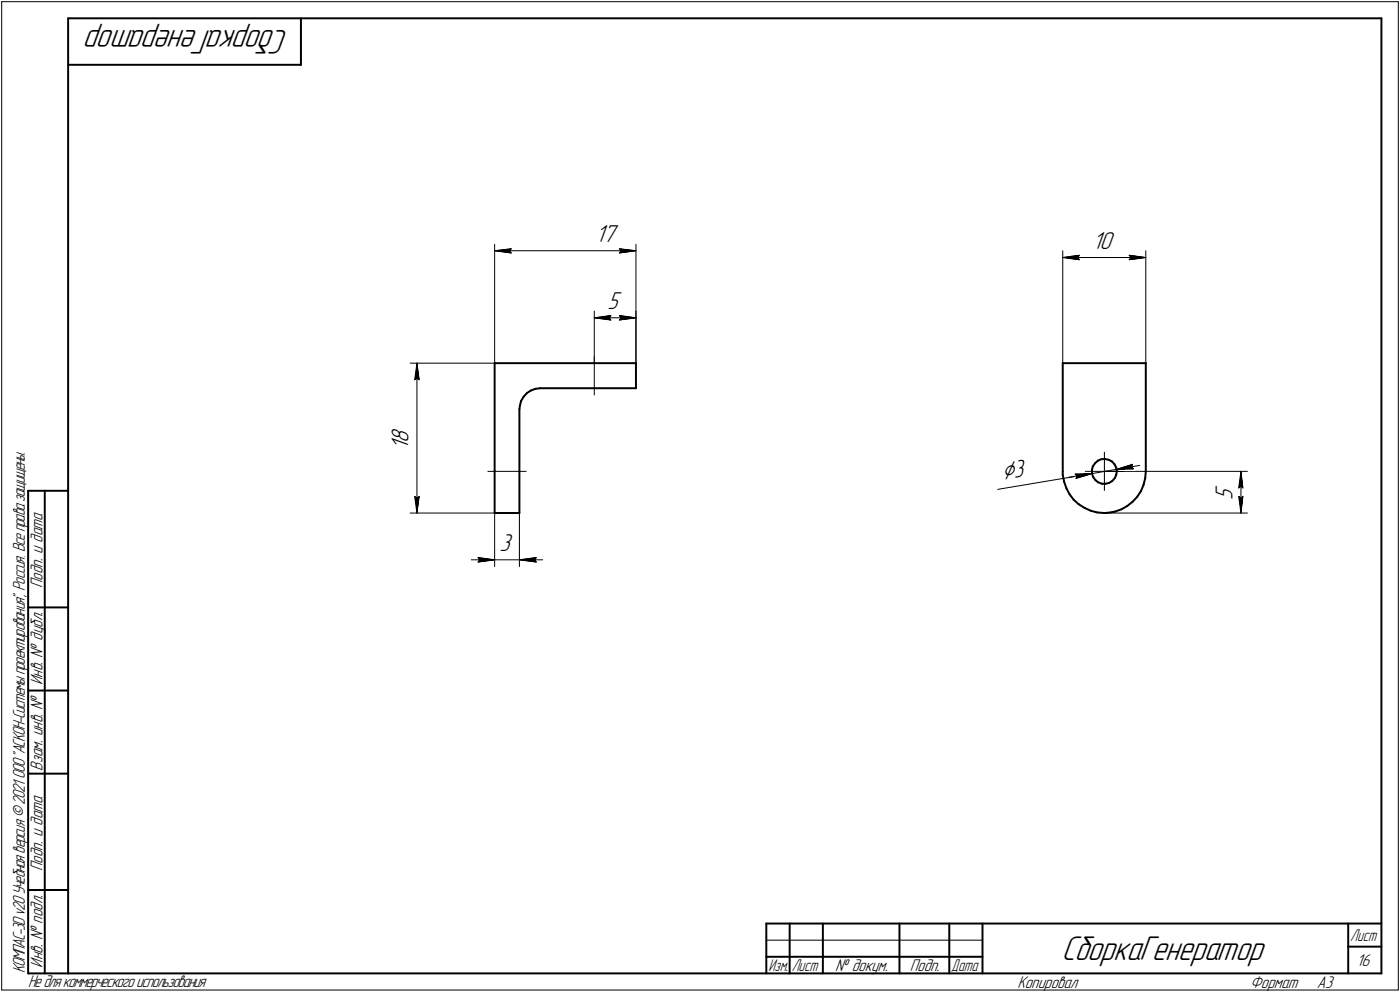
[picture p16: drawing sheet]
<svg xmlns="http://www.w3.org/2000/svg" width="421mm" height="298mm" viewBox="0 0 421 298" stroke-linecap="round" stroke-linejoin="round" font-family="sans-serif">
<defs><g id="words">
<g font-size="10.9">
<text x="86.8" y="9" transform="rotate(-180 86.8 9)">СборкаГенератор</text>
<text x="319.2" y="288.5">СборкаГенератор</text>
</g>
<text font-size="8.5" x="301.6" y="144.2" transform="rotate(-10 301.6 144.2)">Ç3</text>
<g font-size="7.8">
<text x="179.1" y="72.8">17</text>
<text x="328.6" y="74.8">10</text>
<text x="182.7" y="93">5</text>
<text x="122.9" y="135.2" transform="rotate(-90 122.9 135.2)">1</text>
<text x="122.9" y="133.1" transform="rotate(-90 122.9 133.1)">8</text>
<text x="370.7" y="150.2" transform="rotate(-90 370.7 150.2)">5</text>
<text x="150.2" y="165.7">3</text>
</g>
<g font-size="5.4">
<text x="12.8" y="176.7" transform="rotate(-90 12.8 176.7)">Подп. и дата</text>
<text x="12.8" y="205.8" transform="rotate(-90 12.8 205.8)">Инв. № дубл.</text>
<text x="12.8" y="231.6" transform="rotate(-90 12.8 231.6)">Взам. инв. №</text>
<text x="12.8" y="261.7" transform="rotate(-90 12.8 261.7)">Подп. и дата</text>
<text x="7.5" y="292.5" transform="rotate(-90 7.5 292.5)">КОМПАС-3Dv20Учебнаяверсия©2021 ООО&quot;АСКОН-Системыпроектирования&quot;, Россия. Всеправазащищены.</text>
<text x="12.8" y="290.8" transform="rotate(-90 12.8 290.8)">Инв. № подл.</text>
<text x="251.2" y="291.8">№ докум.</text>
<text x="273.6" y="291.8">Подп.</text>
<text x="408" y="290.3">16</text>
<text x="8.5" y="296.7">Недлякоммерческогоиспользования</text>
<text x="306" y="296.8">Копировал</text>
<text x="376" y="296.8">Формат</text>
<text x="396" y="296.8">A3</text>
</g>
<g font-size="5.3">
<text x="406.1" y="282.8">Лист</text>
<text x="231.1" y="291.8">Изм.</text>
<text x="238.1" y="291.8">Лист</text>
<text x="286.1" y="291.8">Дата</text>
</g>
</g></defs>
<g fill="none" stroke="#000" stroke-width=".59">
<path d="M20.5 5.5v287zM20.5 5.5h395zM20.5 19.5h70zM90.5 5.5v14zM415.5 5.5v287zM148.8 109.1h29.9zM148.8 109.1v32.5zM157.5 119.2l-.8 1.3zM158.5 118.1l1.2-.8zM158.5 118.1l-1 1.1zM159.7 117.3l1.3-.5zM161 116.8l1.5-.1z"/>
<path d="M162.5 116.7h16.2zM178.7 116.7h12.6zM178.7 109.1h12.6zM191.3 109.1v7.6zM319.6 109.1v32.5zM319.6 109.1h25zM344.6 109.1v32.5zM156.2 122.9v18.7zM156.4 121.8l-.2 1.1zM156.7 120.5l-.3 1.3zM329.4 139.2l.8-.8zM329.4 139.2l-.7 .9z"/>
<path d="M330.2 138.4l1-.4zM331.2 138l1.1-.1zM332.3 137.9l1.1 .3zM333.4 138.2l1 .5zM334.4 138.7l.8 .8zM335.2 139.5l.5 1zM8.5 147.5v145zM8.5 147.5h12zM13.5 147.5v145zM148.8 141.6v12.6zM148.8 154.2h7.4zM156.2 141.6v12.6z"/>
<path d="M319.6 142.7l.4 2.1zM319.6 141.6v1.1zM320 144.8l.7 1.9zM320.7 146.7l.9 1.8zM321.6 148.5l1.3 1.7zM322.9 150.2l1.5 1.4zM324.4 151.6l1.8 1.1zM326.2 152.7l1.9 .8zM328.1 153.5l1.9 .5zM328.4 141.1v1.2zM328.4 142.3l.4 1zM328.7 140.1l-.3 1z"/>
<path d="M328.8 143.3l.6 1zM329.4 144.3l.9 .6zM330 154l2.1 .2zM330.3 144.9l1.1 .5zM331.4 145.4h1.1zM332.1 154.2l1.1-.1zM332.5 145.4l1.1-.3zM333.2 154.1l2.1-.3zM333.6 145.1l.9-.6zM335.3 153.8l1.9-.7zM335.3 143.7l-.8 .8zM335.7 140.5l.2 1.1z"/>
<path d="M335.7 142.7l-.4 1zM335.9 141.6l-.2 1.1zM337.2 153.1l1.8-1zM339 152.1l1.6-1.3zM342 149.4l-1.4 1.4zM343.2 147.6l-1.2 1.8zM343.9 145.7l-.7 1.9zM344.4 143.7l-.5 2zM344.6 141.6l-.2 2.1zM8.5 182.5h12zM8.5 207.5h12zM8.5 232.5h12z"/>
<path d="M8.5 267.5h12zM230.5 277.5h185zM230.5 277.5v15zM237.5 277.5v15zM247.5 277.5v15zM270.5 277.5v15zM285.5 277.5v15zM295.5 277.5v15zM405.5 277.5v15zM8.5 292.5h12zM20.5 292.5h395zM230.5 287.5h7z"/>
<path d="M237.5 287.5h10zM247.5 287.5h23zM270.5 287.5h15zM285.5 287.5h10zM405.5 284.5h10z"/>
</g>
<g fill="none" stroke="#000" stroke-width=".3">
<path d="M.5 .5v297zM.5 .5h420zM420.5 .5v297zM148.8 73.4v35.7zM148.8 75.4l5-.6zM148.8 75.4l5 .6zM148.8 75.4h42.5zM153.2 75.4l.6 .6zM153.8 74.8l-.6 .6zM186.3 76l5-.6zM186.3 74.8l.5 .6zM186.3 74.8l5 .6z"/>
<path d="M186.8 75.4l-.5 .6zM191.3 73.4v35.7zM319.6 75.4v33.7zM319.6 77.4l5-.7zM319.6 77.4l5 .7zM319.6 77.4h25zM324.1 77.4l.5 .7zM324.6 76.7l-.5 .7zM339.6 78.1l5-.7zM339.6 76.7l.5 .7zM339.6 76.7l5 .7zM340.1 77.4l-.5 .7z"/>
<path d="M344.6 75.4v33.7zM178.7 93.5v15.6zM178.7 95.5l5-.7zM178.7 95.5l5 .7zM178.7 95.5h12.6zM183.2 95.5l.5 .7zM183.7 94.8l-.5 .7zM186.3 96.2l5-.7zM186.3 94.8l.5 .7zM186.3 94.8l5 .7zM186.8 95.5l-.5 .7zM191.3 93.5v15.6z"/>
<path d="M123.4 109.1h25.4zM124.7 114.1l.7-.4zM125.4 109.1l.7 5zM125.4 113.7l.7 .4zM125.4 109.1l-.7 5zM125.4 109.1v45.1zM178.7 107.2v11.5zM332.1 135.9v5.7zM340.6 139.5l-.3 .8zM123.4 154.2h32.8zM124.7 149.2l.7 5zM124.7 149.2l.7 .5z"/>
<path d="M125.4 149.7l.7-.5zM126.1 149.2l-.7 5zM146.7 141.6h11.5zM148.8 154.2v16.1zM156.2 154.2v16.1zM300.1 147.1l28.3-4.8zM321.5 143.4l6.9-1.1zM323.3 142.5l5.1-.2zM323.3 142.5l.6 .6zM323.6 143.8l4.8-1.5zM323.9 143.1l-.3 .7zM326.4 141.6h5.7z"/>
<path d="M328.4 142.3l7.4-1.2zM332.1 141.6h5.7zM332.1 141.6v5.8zM332.1 141.6h43.1zM332.1 154.2h43.1zM335.8 141.1l5.1-.2zM335.8 141.1l4.8-1.6zM335.8 141.1l6.9-1.2zM340.3 140.3l.6 .6zM372.5 146.6l.7-.5zM372.5 149.2l.7 5zM372.5 149.2l.7 .5z"/>
<path d="M373.2 141.6l.6 5zM373.2 146.1l.6 .5zM373.2 141.6l-.7 5zM373.2 149.7l.6-.5zM373.2 141.6v12.6zM373.8 149.2l-.6 5zM141.7 168.2h7.1zM143.8 167.6l5 .6zM143.8 167.6l.5 .6zM143.8 168.9l5-.7zM144.3 168.2l-.5 .7zM148.8 168.2h7.4z"/>
<path d="M156.2 168.2l5.1 .7zM156.2 168.2l5.1-.6zM156.2 168.2h7zM160.8 168.2l.5 .7zM161.3 167.6l-.5 .6zM.5 297.5h420zM230.5 282.5h65z"/>
</g>
<g fill="#fff" stroke="#fff" stroke-width=".3">
<path d="M179.2 67.2h7.1zM179.2 67.3h7.1zM179.2 67.4h7.1zM179.2 67.5h7.1zM179.2 67.6h7.1zM179.2 67.6h7.1zM179.2 67.7h7.1zM179.2 67.8h7.1zM179.2 67.9h7.1zM179.2 68h7.1zM179.2 68.1h7.1zM179.2 68.2h7.1zM179.2 68.2h7.1zM179.2 68.3h7.1zM179.2 68.4h7.1zM179.2 68.5h7.1zM179.2 68.6h7.1zM179.2 68.7h7.1zM179.2 68.7h7.1zM179.2 68.8h7.1zM179.2 68.9h7.1zM179.2 69h7.1zM179.2 69.1h7.1zM179.2 69.2h7.1zM179.2 69.3h7.1zM179.2 69.3h7.1zM179.2 69.4h7.1zM179.2 69.5h7.1zM179.2 69.6h7.1zM179.2 69.7h7.1zM179.2 69.8h7.1zM179.2 69.8h7.1zM179.2 69.9h7.1zM179.2 70h7.1zM179.2 70.1h7.1zM179.2 70.2h7.1zM179.2 70.3h7.1zM179.2 70.4h7.1zM179.2 70.4h7.1zM179.2 70.5h7.1zM179.2 70.6h7.1zM179.2 70.7h7.1zM179.2 70.8h7.1zM179.2 70.9h7.1zM179.2 71h7.1zM179.2 71h7.1zM179.2 71.1h7.1zM179.2 71.2h7.1zM179.2 71.3h7.1zM179.2 71.4h7.1zM179.2 71.5h7.1zM179.2 71.5h7.1zM179.2 71.6h7.1zM179.2 71.7h7.1zM179.2 71.8h7.1zM179.2 71.9h7.1zM179.2 72h7.1zM179.2 72.1h7.1zM179.2 72.1h7.1zM179.2 72.2h7.1zM179.2 72.3h7.1zM179.2 72.4h7.1zM179.2 72.5h7.1zM179.2 72.6h7.1zM179.2 72.6h7.1zM179.2 72.7h7.1zM179.2 72.8h7.1zM179.2 72.9h7.1zM179.2 73h7.1zM179.2 73.1h7.1zM179.2 73.2h7.1zM179.2 73.2h7.1zM179.2 73.3h7.1zM179.2 73.4h7.1zM179.2 73.5h7.1zM179.2 73.6h7.1zM179.2 73.7h7.1zM179.2 73.7h7.1zM179.2 73.8h7.1zM179.2 73.9h7.1zM179.2 74h7.1zM179.2 74.1h7.1zM179.2 74.2h7.1zM179.2 74.3h7.1zM179.2 74.3h7.1z"/>
<path d="M153.7 74.3h.6zM153.1 74.3h1.2zM152.4 74.4h1.9zM151.8 74.5h2.5zM151.2 74.6h3.1zM150.5 74.7h3.8zM150.4 74.8h3.9zM150.1 74.8h4.2zM149.9 74.9h4.4zM149.7 75h4.6zM149.4 75.1h4.9zM149.3 75.2h5zM149 75.3h5.3zM148.8 75.4h5.5zM149 75.4h5.3zM149.2 75.5h5.1zM149.4 75.6h4.9zM149.6 75.7h4.7zM149.8 75.8h4.5zM149.9 75.9h4.4zM150.2 75.9h4.1zM150.4 76h3.9zM150.5 76.1h3.8zM151.2 76.2h3.1zM151.8 76.3h2.5zM152.4 76.4h1.9zM153.1 76.5h1.2zM153.7 76.5h.6z"/>
<path d="M185.8 74.3h.6zM185.8 74.3h1.2zM185.8 74.4h1.8zM185.8 74.5h2.5zM185.8 74.6h3.1zM185.8 74.7h3.7zM185.8 74.8h3.9zM185.8 74.8h4.2zM185.8 74.9h4.4zM185.8 75h4.6zM185.8 75.1h4.9zM185.8 75.2h5zM185.8 75.3h5.3zM185.8 75.4h5.5zM185.8 75.4h5.3zM185.8 75.5h5.1zM185.8 75.6h4.9zM185.8 75.7h4.7zM185.8 75.8h4.5zM185.8 75.9h4.3zM185.8 75.9h4.1zM185.8 76h3.9zM185.8 76.1h3.7zM185.8 76.2h3.1zM185.8 76.3h2.5zM185.8 76.4h1.8zM185.8 76.5h1.2zM185.8 76.5h.6z"/>
<path d="M117.3 128.1h7.1zM117.3 128.2h7.1zM117.3 128.3h7.1zM117.3 128.4h7.1zM117.3 128.4h7.1zM117.3 128.5h7.1zM117.3 128.6h7.1zM117.3 128.7h7.1zM117.3 128.8h7.1zM117.3 128.9h7.1zM117.3 128.9h7.1zM117.3 129h7.1zM117.3 129.1h7.1zM117.3 129.2h7.1zM117.3 129.3h7.1zM117.3 129.4h7.1zM117.3 129.5h7.1zM117.3 129.5h7.1zM117.3 129.6h7.1zM117.3 129.7h7.1zM117.3 129.8h7.1zM117.3 129.9h7.1zM117.3 130h7.1zM117.3 130h7.1zM117.3 130.1h7.1zM117.3 130.2h7.1zM117.3 130.3h7.1zM117.3 130.4h7.1zM117.3 130.5h7.1zM117.3 130.6h7.1zM117.3 130.6h7.1zM117.3 130.7h7.1zM117.3 130.8h7.1zM117.3 130.9h7.1zM117.3 131h7.1zM117.3 131.1h7.1zM117.3 131.1h7.1zM117.3 131.2h7.1zM117.3 131.3h7.1zM117.3 131.4h7.1zM117.3 131.5h7.1zM117.3 131.6h7.1zM117.3 131.7h7.1zM117.3 131.7h7.1zM117.3 131.8h7.1zM117.3 131.9h7.1zM117.3 132h7.1zM117.3 132.1h7.1zM117.3 132.2h7.1zM117.3 132.2h7.1zM117.3 132.3h7.1zM117.3 132.4h7.1zM117.3 132.5h7.1zM117.3 132.6h7.1zM117.3 132.7h7.1zM117.3 132.8h7.1zM117.3 132.8h7.1zM117.3 132.9h7.1zM117.3 133h7.1zM117.3 133.1h7.1zM117.3 133.2h7.1zM117.3 133.3h7.1zM117.3 133.3h7.1zM117.3 133.4h7.1zM117.3 133.5h7.1zM117.3 133.6h7.1zM117.3 133.7h7.1zM117.3 133.8h7.1zM117.3 133.9h7.1zM117.3 133.9h7.1zM117.3 134h7.1zM117.3 134.1h7.1zM117.3 134.2h7.1zM117.3 134.3h7.1zM117.3 134.4h7.1zM117.3 134.5h7.1zM117.3 134.5h7.1zM117.3 134.6h7.1zM117.3 134.7h7.1zM117.3 134.8h7.1zM117.3 134.9h7.1zM117.3 135h7.1zM117.3 135h7.1zM117.3 135.1h7.1z"/>
<path d="M125.3 109.4h.3zM125.3 109.5h.3zM125.2 109.6h.4zM125.2 109.6h.4zM125.1 109.7h.5zM125.1 109.8h.6zM125.1 109.9h.6zM125.1 110h.7zM125.1 110.1h.7zM125 110.2h.9zM125 110.2h.9zM124.9 110.3h1zM124.9 110.4h1.1zM124.9 110.5h1.1zM124.8 110.6h1.3zM124.8 110.7h1.3zM124.7 110.7h1.5zM124.7 110.8h1.5zM124.6 110.9h1.6zM124.6 111h1.6zM124.6 111.1h1.6zM124.6 111.2h1.6zM124.6 111.3h1.6zM124.6 111.3h1.6zM124.6 111.4h1.6zM124.6 111.5h1.6zM124.5 111.6h1.7zM124.5 111.7h1.8zM124.5 111.8h1.8zM124.5 111.8h1.8zM124.5 111.9h1.8zM124.5 112h1.8zM124.5 112.1h1.8zM124.5 112.2h1.8zM124.5 112.3h1.8zM124.5 112.4h1.8zM124.5 112.4h1.9zM124.5 112.5h1.9zM124.5 112.6h1.9zM124.5 112.7h1.9zM124.4 112.8h2zM124.4 112.9h2zM124.4 112.9h2zM124.4 113h2zM124.4 113.1h2zM124.4 113.2h2.1zM124.4 113.3h2.1zM124.4 113.4h2.1zM124.3 113.5h2.2zM124.3 113.5h2.2zM124.3 113.6h2.2zM124.3 113.7h2.2zM124.3 113.8h2.2zM124.3 113.9h2.2zM124.3 114h2.3zM124.2 114h2.4zM124.2 114.1h2.4zM124.2 114.2h2.4zM124.2 114.3h2.4zM124.2 114.4h2.4zM124.2 114.5h2.4zM124.2 114.6h2.4z"/>
<path d="M124.1 148.7h2.5zM124.2 148.8h2.4zM124.2 148.8h2.4zM124.2 148.9h2.4zM124.2 149h2.4zM124.2 149.1h2.4zM124.2 149.2h2.4zM124.2 149.3h2.4zM124.3 149.4h2.3zM124.3 149.4h2.2zM124.3 149.5h2.2zM124.3 149.6h2.2zM124.3 149.7h2.2zM124.3 149.8h2.2zM124.3 149.9h2.2zM124.4 149.9h2.1zM124.4 150h2.1zM124.4 150.1h2.1zM124.4 150.2h2zM124.4 150.3h2zM124.4 150.4h2zM124.4 150.5h2zM124.4 150.5h2zM124.5 150.6h1.9zM124.5 150.7h1.9zM124.5 150.8h1.9zM124.5 150.9h1.9zM124.5 151h1.8zM124.5 151h1.8zM124.5 151.1h1.8zM124.5 151.2h1.8zM124.5 151.3h1.8zM124.5 151.4h1.8zM124.5 151.5h1.8zM124.5 151.6h1.8zM124.5 151.6h1.8zM124.5 151.7h1.7zM124.6 151.8h1.6zM124.6 151.9h1.6zM124.6 152h1.6zM124.6 152.1h1.6zM124.6 152.1h1.6zM124.6 152.2h1.6zM124.6 152.3h1.6zM124.6 152.4h1.6zM124.7 152.5h1.5zM124.7 152.6h1.5zM124.8 152.7h1.3zM124.8 152.7h1.3zM124.9 152.8h1.1zM124.9 152.9h1.1zM124.9 153h1zM125 153.1h.9zM125 153.2h.9zM125.1 153.2h.7zM125.1 153.3h.7zM125.1 153.4h.6zM125.1 153.5h.6zM125.1 153.6h.5zM125.2 153.7h.4zM125.2 153.8h.4zM125.3 153.8h.3zM125.3 153.9h.3z"/>
<path d="M182.7 87.4h4.6zM182.7 87.5h4.6zM182.7 87.5h4.6zM182.7 87.6h4.6zM182.7 87.7h4.6zM182.7 87.8h4.6zM182.7 87.9h4.6zM182.7 88h4.6zM182.7 88.1h4.6zM182.7 88.1h4.6zM182.7 88.2h4.6zM182.7 88.3h4.6zM182.7 88.4h4.6zM182.7 88.5h4.6zM182.7 88.6h4.6zM182.7 88.6h4.6zM182.7 88.7h4.6zM182.7 88.8h4.6zM182.7 88.9h4.6zM182.7 89h4.6zM182.7 89.1h4.6zM182.7 89.2h4.6zM182.7 89.2h4.6zM182.7 89.3h4.6zM182.7 89.4h4.6zM182.7 89.5h4.6zM182.7 89.6h4.6zM182.7 89.7h4.6zM182.7 89.7h4.6zM182.7 89.8h4.6zM182.7 89.9h4.6zM182.7 90h4.6zM182.7 90.1h4.6zM182.7 90.2h4.6zM182.7 90.3h4.6zM182.7 90.3h4.6zM182.7 90.4h4.6zM182.7 90.5h4.6zM182.7 90.6h4.6zM182.7 90.7h4.6zM182.7 90.8h4.6zM182.7 90.8h4.6zM182.7 90.9h4.6zM182.7 91h4.6zM182.7 91.1h4.6zM182.7 91.2h4.6zM182.7 91.3h4.6zM182.7 91.4h4.6zM182.7 91.4h4.6zM182.7 91.5h4.6zM182.7 91.6h4.6zM182.7 91.7h4.6zM182.7 91.8h4.6zM182.7 91.9h4.6zM182.7 91.9h4.6zM182.7 92h4.6zM182.7 92.1h4.6zM182.7 92.2h4.6zM182.7 92.3h4.6zM182.7 92.4h4.6zM182.7 92.5h4.6zM182.7 92.5h4.6zM182.7 92.6h4.6zM182.7 92.7h4.6zM182.7 92.8h4.6zM182.7 92.9h4.6zM182.7 93h4.6zM182.7 93h4.6zM182.7 93.1h4.6zM182.7 93.2h4.6zM182.7 93.3h4.6zM182.7 93.4h4.6zM182.7 93.5h4.6zM182.7 93.6h4.6zM182.7 93.6h4.6zM182.7 93.7h4.6zM182.7 93.8h4.6zM182.7 93.9h4.6zM182.7 94h4.6zM182.7 94.1h4.6zM182.7 94.1h4.6zM182.7 94.2h4.6zM182.7 94.3h4.6zM182.7 94.4h4.6z"/>
<path d="M183.6 94.3h.6zM183 94.4h1.2zM182.4 94.5h1.8zM181.8 94.6h2.4zM181.2 94.7h3zM180.5 94.7h3.7zM180.3 94.8h3.9zM180.2 94.9h4zM179.9 95h4.3zM179.7 95.1h4.5zM179.6 95.2h4.6zM179.3 95.2h4.9zM179.2 95.3h5zM179 95.4h5.2zM178.7 95.5h5.5zM179 95.6h5.2zM179.2 95.7h5zM179.3 95.8h4.9zM179.6 95.8h4.6zM179.7 95.9h4.5zM179.9 96h4.3zM180.2 96.1h4zM180.3 96.2h3.9zM180.5 96.3h3.7zM181.3 96.4h2.9zM182 96.4h2.2zM182.8 96.5h1.4zM183.6 96.6h.6z"/>
<path d="M185.8 94.3h.6zM185.8 94.4h1.2zM185.8 94.5h1.8zM185.8 94.6h2.5zM185.8 94.7h3.1zM185.8 94.7h3.7zM185.8 94.8h3.9zM185.8 94.9h4.1zM185.8 95h4.3zM185.8 95.1h4.5zM185.8 95.2h4.7zM185.8 95.2h4.9zM185.8 95.3h5.1zM185.8 95.4h5.3zM185.8 95.5h5.5zM185.8 95.6h5.3zM185.8 95.7h5.1zM185.8 95.8h4.9zM185.8 95.8h4.7zM185.8 95.9h4.5zM185.8 96h4.3zM185.8 96.1h4.1zM185.8 96.2h3.9zM185.8 96.3h3.7zM185.8 96.4h3zM185.8 96.4h2.2zM185.8 96.5h1.5zM185.8 96.6h.7z"/>
<path d="M150.2 160.1h4.6zM150.2 160.2h4.6zM150.2 160.3h4.6zM150.2 160.4h4.6zM150.2 160.4h4.6zM150.2 160.5h4.6zM150.2 160.6h4.6zM150.2 160.7h4.6zM150.2 160.8h4.6zM150.2 160.9h4.6zM150.2 161h4.6zM150.2 161h4.6zM150.2 161.1h4.6zM150.2 161.2h4.6zM150.2 161.3h4.6zM150.2 161.4h4.6zM150.2 161.5h4.6zM150.2 161.5h4.6zM150.2 161.6h4.6zM150.2 161.7h4.6zM150.2 161.8h4.6zM150.2 161.9h4.6zM150.2 162h4.6zM150.2 162.1h4.6zM150.2 162.1h4.6zM150.2 162.2h4.6zM150.2 162.3h4.6zM150.2 162.4h4.6zM150.2 162.5h4.6zM150.2 162.6h4.6zM150.2 162.6h4.6zM150.2 162.7h4.6zM150.2 162.8h4.6zM150.2 162.9h4.6zM150.2 163h4.6zM150.2 163.1h4.6zM150.2 163.2h4.6zM150.2 163.2h4.6zM150.2 163.3h4.6zM150.2 163.4h4.6zM150.2 163.5h4.6zM150.2 163.6h4.6zM150.2 163.7h4.6zM150.2 163.7h4.6zM150.2 163.8h4.6zM150.2 163.9h4.6zM150.2 164h4.6zM150.2 164.1h4.6zM150.2 164.2h4.6zM150.2 164.3h4.6zM150.2 164.3h4.6zM150.2 164.4h4.6zM150.2 164.5h4.6zM150.2 164.6h4.6zM150.2 164.7h4.6zM150.2 164.8h4.6zM150.2 164.8h4.6zM150.2 164.9h4.6zM150.2 165h4.6zM150.2 165.1h4.6zM150.2 165.2h4.6zM150.2 165.3h4.6zM150.2 165.4h4.6zM150.2 165.4h4.6zM150.2 165.5h4.6zM150.2 165.6h4.6zM150.2 165.7h4.6zM150.2 165.8h4.6zM150.2 165.9h4.6zM150.2 165.9h4.6zM150.2 166h4.6zM150.2 166.1h4.6zM150.2 166.2h4.6zM150.2 166.3h4.6zM150.2 166.4h4.6zM150.2 166.5h4.6zM150.2 166.5h4.6zM150.2 166.6h4.6zM150.2 166.7h4.6zM150.2 166.8h4.6zM150.2 166.9h4.6zM150.2 167h4.6zM150.2 167h4.6zM150.2 167.1h4.6z"/>
<path d="M161.1 167h.6zM160.5 167.1h1.2zM159.9 167.2h1.8zM159.3 167.3h2.4zM158.7 167.4h3zM158.1 167.5h3.6zM157.9 167.6h3.8zM157.7 167.6h4zM157.5 167.7h4.2zM157.3 167.8h4.4zM157.1 167.9h4.6zM156.9 168h4.8zM156.6 168.1h5.1zM156.5 168.1h5.2zM156.2 168.2h5.5zM156.5 168.3h5.2zM156.6 168.4h5.1zM156.9 168.5h4.8zM157.1 168.6h4.6zM157.3 168.7h4.4zM157.5 168.7h4.2zM157.7 168.8h4zM157.9 168.9h3.8zM158.1 169h3.6zM158.8 169.1h2.9zM159.6 169.2h2.1zM160.3 169.2h1.4zM161 169.3h.7z"/>
<path d="M143.3 167h.6zM143.3 167.1h1.2zM143.3 167.2h1.8zM143.3 167.3h2.5zM143.3 167.4h3.1zM143.3 167.5h3.7zM143.3 167.6h3.9zM143.3 167.6h4.1zM143.3 167.7h4.3zM143.3 167.8h4.5zM143.3 167.9h4.7zM143.3 168h4.9zM143.3 168.1h5.1zM143.3 168.1h5.3zM143.3 168.2h5.5zM143.3 168.3h5.3zM143.3 168.4h5.1zM143.3 168.5h4.9zM143.3 168.6h4.7zM143.3 168.7h4.5zM143.3 168.7h4.3zM143.3 168.8h4.1zM143.3 168.9h3.9zM143.3 169h3.7zM143.3 169.1h3zM143.3 169.2h2.2zM143.3 169.2h1.5zM143.3 169.3h.7z"/>
<path d="M328.6 69.3h7.1zM328.6 69.3h7.1zM328.6 69.4h7.1zM328.6 69.5h7.1zM328.6 69.6h7.1zM328.6 69.7h7.1zM328.6 69.8h7.1zM328.6 69.8h7.1zM328.6 69.9h7.1zM328.6 70h7.1zM328.6 70.1h7.1zM328.6 70.2h7.1zM328.6 70.3h7.1zM328.6 70.4h7.1zM328.6 70.4h7.1zM328.6 70.5h7.1zM328.6 70.6h7.1zM328.6 70.7h7.1zM328.6 70.8h7.1zM328.6 70.9h7.1zM328.6 71h7.1zM328.6 71h7.1zM328.6 71.1h7.1zM328.6 71.2h7.1zM328.6 71.3h7.1zM328.6 71.4h7.1zM328.6 71.5h7.1zM328.6 71.5h7.1zM328.6 71.6h7.1zM328.6 71.7h7.1zM328.6 71.8h7.1zM328.6 71.9h7.1zM328.6 72h7.1zM328.6 72.1h7.1zM328.6 72.1h7.1zM328.6 72.2h7.1zM328.6 72.3h7.1zM328.6 72.4h7.1zM328.6 72.5h7.1zM328.6 72.6h7.1zM328.6 72.6h7.1zM328.6 72.7h7.1zM328.6 72.8h7.1zM328.6 72.9h7.1zM328.6 73h7.1zM328.6 73.1h7.1zM328.6 73.2h7.1zM328.6 73.2h7.1zM328.6 73.3h7.1zM328.6 73.4h7.1zM328.6 73.5h7.1zM328.6 73.6h7.1zM328.6 73.7h7.1zM328.6 73.7h7.1zM328.6 73.8h7.1zM328.6 73.9h7.1zM328.6 74h7.1zM328.6 74.1h7.1zM328.6 74.2h7.1zM328.6 74.3h7.1zM328.6 74.3h7.1zM328.6 74.4h7.1zM328.6 74.5h7.1zM328.6 74.6h7.1zM328.6 74.7h7.1zM328.6 74.8h7.1zM328.6 74.8h7.1zM328.6 74.9h7.1zM328.6 75h7.1zM328.6 75.1h7.1zM328.6 75.2h7.1zM328.6 75.3h7.1zM328.6 75.4h7.1zM328.6 75.4h7.1zM328.6 75.5h7.1zM328.6 75.6h7.1zM328.6 75.7h7.1zM328.6 75.8h7.1zM328.6 75.9h7.1zM328.6 75.9h7.1zM328.6 76h7.1zM328.6 76.1h7.1zM328.6 76.2h7.1zM328.6 76.3h7.1z"/>
<path d="M339.1 76.2h.7zM339.1 76.3h1.3zM339.1 76.4h1.9zM339.1 76.5h2.5zM339.1 76.5h3.1zM339.1 76.6h3.7zM339.1 76.7h4zM339.1 76.8h4.1zM339.1 76.9h4.3zM339.1 77h4.6zM339.1 77h4.7zM339.1 77.1h4.9zM339.1 77.2h5.2zM339.1 77.3h5.3zM339.1 77.4h5.5zM339.1 77.5h5.3zM339.1 77.6h5.2zM339.1 77.6h4.9zM339.1 77.7h4.7zM339.1 77.8h4.6zM339.1 77.9h4.3zM339.1 78h4.1zM339.1 78.1h4zM339.1 78.1h3.7zM339.1 78.2h3zM339.1 78.3h2.3zM339.1 78.4h1.5zM339.1 78.5h.8z"/>
<path d="M324.5 76.2h.6zM323.9 76.3h1.2zM323.3 76.4h1.8zM322.7 76.5h2.4zM322.1 76.5h3zM321.4 76.6h3.7zM321.2 76.7h3.9zM321.1 76.8h4zM320.8 76.9h4.3zM320.6 77h4.5zM320.5 77h4.6zM320.2 77.1h4.9zM320 77.2h5.1zM319.9 77.3h5.2zM319.6 77.4h5.5zM319.9 77.5h5.2zM320 77.6h5.1zM320.2 77.6h4.9zM320.5 77.7h4.6zM320.6 77.8h4.5zM320.8 77.9h4.3zM321.1 78h4zM321.2 78.1h3.9zM321.4 78.1h3.7zM322.2 78.2h2.9zM322.9 78.3h2.2zM323.7 78.4h1.4zM324.4 78.5h.7z"/>
<path d="M365.1 145.6h7.1zM365.1 145.7h7.1zM365.1 145.8h7.1zM365.1 145.9h7.1zM365.1 146h7.1zM365.1 146h7.1zM365.1 146.1h7.1zM365.1 146.2h7.1zM365.1 146.3h7.1zM365.1 146.4h7.1zM365.1 146.5h7.1zM365.1 146.6h7.1zM365.1 146.6h7.1zM365.1 146.7h7.1zM365.1 146.8h7.1zM365.1 146.9h7.1zM365.1 147h7.1zM365.1 147.1h7.1zM365.1 147.2h7.1zM365.1 147.2h7.1zM365.1 147.3h7.1zM365.1 147.4h7.1zM365.1 147.5h7.1zM365.1 147.6h7.1zM365.1 147.7h7.1zM365.1 147.7h7.1zM365.1 147.8h7.1zM365.1 147.9h7.1zM365.1 148h7.1zM365.1 148.1h7.1zM365.1 148.2h7.1zM365.1 148.3h7.1zM365.1 148.3h7.1zM365.1 148.4h7.1zM365.1 148.5h7.1zM365.1 148.6h7.1zM365.1 148.7h7.1zM365.1 148.8h7.1zM365.1 148.8h7.1zM365.1 148.9h7.1zM365.1 149h7.1zM365.1 149.1h7.1zM365.1 149.2h7.1zM365.1 149.3h7.1zM365.1 149.4h7.1zM365.1 149.4h7.1zM365.1 149.5h7.1zM365.1 149.6h7.1zM365.1 149.7h7.1zM365.1 149.8h7.1zM365.1 149.9h7.1zM365.1 149.9h7.1zM365.1 150h7.1zM365.1 150.1h7.1z"/>
<path d="M373.1 141.9h.3zM373.1 142h.3zM373 142.1h.4zM373 142.2h.5zM373 142.2h.5zM373 142.3h.5zM373 142.4h.5zM372.9 142.5h.6zM372.9 142.6h.7zM372.8 142.7h.8zM372.8 142.7h.8zM372.7 142.8h1zM372.7 142.9h1zM372.7 143h1.1zM372.6 143.1h1.2zM372.6 143.2h1.2zM372.5 143.3h1.4zM372.5 143.3h1.4zM372.4 143.4h1.5zM372.4 143.5h1.6zM372.4 143.6h1.6zM372.4 143.7h1.6zM372.4 143.8h1.6zM372.4 143.8h1.6zM372.4 143.9h1.6zM372.4 144h1.6zM372.4 144.1h1.7zM372.4 144.2h1.7zM372.4 144.3h1.7zM372.4 144.4h1.7zM372.4 144.4h1.7zM372.4 144.5h1.7zM372.4 144.6h1.7zM372.3 144.7h1.8zM372.3 144.8h1.8zM372.3 144.9h1.8zM372.3 144.9h1.8zM372.3 145h1.8zM372.3 145.1h1.8zM372.3 145.2h1.8zM372.2 145.3h1.9zM372.2 145.4h2zM372.2 145.5h2zM372.2 145.5h2zM372.2 145.6h2zM372.2 145.7h2zM372.2 145.8h2zM372.2 145.9h2zM372.1 146h2.2zM372.1 146h2.2zM372.1 146.1h2.2zM372.1 146.2h2.2zM372.1 146.3h2.2zM372.1 146.4h2.2zM372.1 146.5h2.2zM372 146.6h2.4zM372 146.6h2.4zM372 146.7h2.4zM372 146.8h2.4zM372 146.9h2.4zM372 147h2.4zM372 147.1h2.4z"/>
<path d="M371.9 148.7h2.5zM372 148.8h2.4zM372 148.8h2.4zM372 148.9h2.4zM372 149h2.4zM372 149.1h2.4zM372 149.2h2.4zM372 149.3h2.4zM372.1 149.4h2.2zM372.1 149.4h2.2zM372.1 149.5h2.2zM372.1 149.6h2.2zM372.1 149.7h2.2zM372.1 149.8h2.2zM372.1 149.9h2.2zM372.2 149.9h2zM372.2 150h2zM372.2 150.1h2zM372.2 150.2h2zM372.2 150.3h2zM372.2 150.4h2zM372.2 150.5h2zM372.2 150.5h1.9zM372.3 150.6h1.8zM372.3 150.7h1.8zM372.3 150.8h1.8zM372.3 150.9h1.8zM372.3 151h1.8zM372.3 151h1.8zM372.3 151.1h1.8zM372.4 151.2h1.7zM372.4 151.3h1.7zM372.4 151.4h1.7zM372.4 151.5h1.7zM372.4 151.6h1.7zM372.4 151.6h1.7zM372.4 151.7h1.7zM372.4 151.8h1.6zM372.4 151.9h1.6zM372.4 152h1.6zM372.4 152.1h1.6zM372.4 152.1h1.6zM372.4 152.2h1.6zM372.4 152.3h1.6zM372.4 152.4h1.5zM372.5 152.5h1.4zM372.5 152.6h1.4zM372.6 152.7h1.2zM372.6 152.7h1.2zM372.7 152.8h1.1zM372.7 152.9h1zM372.7 153h1zM372.8 153.1h.8zM372.8 153.2h.8zM372.9 153.2h.7zM372.9 153.3h.6zM373 153.4h.5zM373 153.5h.5zM373 153.6h.5zM373 153.7h.5zM373 153.8h.4zM373.1 153.8h.3zM373.1 153.9h.3z"/>
<path d="M340.8 139h.3zM340.5 139.1h.6zM340.3 139.2h.8zM340 139.3h1.1zM339.7 139.4h1.4zM339.4 139.4h1.7zM339.2 139.5h1.9zM338.9 139.6h2.3zM338.6 139.7h2.6zM338.3 139.8h2.9zM338.1 139.9h3.1zM337.8 140h3.4zM337.5 140h3.7zM337.4 140.1h3.8zM337.2 140.2h4.1zM337.1 140.3h4.2zM337 140.4h4.3zM336.8 140.5h4.5zM336.6 140.5h4.8zM336.5 140.6h4.9zM336.4 140.7h5zM336.2 140.8h5.2zM336.1 140.9h5.3zM336 141h5.5zM335.8 141.1h5.7zM336.2 141.1h5.3zM336.5 141.2h5zM337 141.3h4.5zM337.3 141.4h2.3z"/>
<path d="M322.7 142h4.3zM322.8 142.1h4.5zM322.8 142.2h4.9zM322.8 142.2h5.3zM322.8 142.3h5.6zM322.9 142.4h5.4zM322.9 142.5h5.3zM322.9 142.6h5.2zM322.9 142.7h5zM322.9 142.7h4.9zM323 142.8h4.7zM323 142.9h4.5zM323 143h4.4zM323 143.1h4.2zM323 143.2h4.2zM323.1 143.3h3.9zM323.1 143.3h3.7zM323.1 143.4h3.5zM323.1 143.5h3.2zM323.1 143.6h3zM323.1 143.7h2.6zM323.1 143.8h2.4zM323.2 143.8h2zM323.2 143.9h1.7zM323.2 144h1.4zM323.2 144.1h1.2zM323.2 144.2h.8zM323.2 144.3h.6zM323.2 144.4h.3z"/>
<path d="M308.2 137.3h.5zM307.7 137.4h1zM307.2 137.5h1.5zM306.7 137.6h2zM306.2 137.7h2.5zM305.6 137.8h3.1zM305.1 137.8h3.7zM304.6 137.9h4.2zM304.2 138h4.6zM303.7 138.1h5.1zM303.2 138.2h5.6zM302.7 138.3h6.1zM302.2 138.3h6.7zM301.7 138.4h7.2zM301.2 138.5h7.7zM300.7 138.6h8.2zM300.7 138.7h8.2zM300.7 138.8h8.2zM300.7 138.9h8.2zM300.7 138.9h8.2zM300.7 139h8.2zM300.8 139.1h8.1zM300.8 139.2h8.1zM300.8 139.3h8.1zM300.8 139.4h8.2zM300.8 139.4h8.2zM300.8 139.5h8.2zM300.9 139.6h8.1zM300.9 139.7h8.1zM300.9 139.8h8.1zM300.9 139.9h8.2zM300.9 140h8.2zM300.9 140h8.2zM301 140.1h8.1zM301 140.2h8.1zM301 140.3h8.1zM301 140.4h8.2zM301 140.5h8.2zM301.1 140.5h8.1zM301.1 140.6h8.1zM301.1 140.7h8.1zM301.1 140.8h8.1zM301.1 140.9h8.2zM301.1 141h8.2zM301.2 141.1h8.1zM301.2 141.1h8.1zM301.2 141.2h8.1zM301.2 141.3h8.1zM301.2 141.4h8.2zM301.2 141.5h8.2zM301.2 141.6h8.2zM301.2 141.6h8.2zM301.2 141.7h8.2zM301.2 141.8h8.2zM301.2 141.9h8.3zM301.3 142h8.2zM301.3 142.1h8.2zM301.3 142.2h8.2zM301.3 142.2h8.2zM301.3 142.3h8.2zM301.3 142.4h8.2zM301.4 142.5h8.1zM301.4 142.6h8.1zM301.4 142.7h8.1zM301.4 142.7h8.1zM301.4 142.8h8.1zM301.4 142.9h8.2zM301.5 143h8.1zM301.5 143.1h8.1zM301.5 143.2h8.1zM301.5 143.3h8.1zM301.5 143.3h8.1zM301.6 143.4h8.1zM301.6 143.5h8.1zM301.6 143.6h8.1zM301.6 143.7h8.1zM301.6 143.8h8.1zM301.6 143.8h8.1zM301.7 143.9h8.1zM301.7 144h8.1zM301.7 144.1h8.1zM301.7 144.2h8.1zM301.7 144.3h8.1zM301.7 144.4h8.1zM301.8 144.4h8zM301.8 144.5h7.6zM301.8 144.6h7.1zM301.8 144.7h6.6zM301.8 144.8h6zM301.8 144.9h5.5zM301.8 144.9h5.1zM301.8 145h4.6zM301.8 145.1h4.1zM301.8 145.2h3.6zM301.8 145.3h3.1zM301.9 145.4h2.6zM301.9 145.5h2.1zM301.9 145.5h1.5zM301.9 145.6h1zM301.9 145.7h.5z"/>
</g>
<g fill="#000" stroke="#000" stroke-width=".3">
<path d="M148.8 75.4h4.4zM149.4 75.4h3.9zM150 75.5h3.4zM150.7 75.6h2.8zM151.3 75.7h2.2zM151.9 75.8h1.7zM152.6 75.9h1.1zM153.2 75.9h.6z"/>
<path d="M153.1 74.8h.7zM152.4 74.9h1.3zM151.6 75h2zM151 75.1h2.5zM150.2 75.2h3.2zM149.5 75.3h3.8z"/>
<path d="M186.4 74.8h.6zM186.4 74.9h1.3zM186.5 75h2zM186.6 75.1h2.5zM186.7 75.2h3.2zM186.8 75.3h3.8z"/>
<path d="M186.8 75.4h4.5zM186.8 75.4h3.9zM186.7 75.5h3.4zM186.6 75.6h2.8zM186.5 75.7h2.3zM186.5 75.8h1.7zM186.4 75.9h1.1zM186.4 75.9h.5z"/>
<path d="M319.6 77.4h4.5zM320.3 77.5h3.9zM320.9 77.6h3.4zM321.6 77.6h2.8zM322.2 77.7h2.2zM322.7 77.8h1.7zM323.4 77.9h1.1zM324 78h.6z"/>
<path d="M324 76.8h.6zM323.4 76.9h1.1zM322.7 77h1.7zM322.2 77h2.2zM321.6 77.1h2.8zM320.9 77.2h3.4zM320.3 77.3h3.9z"/>
<path d="M339.7 76.8h.6zM339.8 76.9h1.1zM339.9 77h1.6zM339.9 77h2.2zM339.9 77.1h2.8zM340 77.2h3.4zM340.1 77.3h3.9z"/>
<path d="M340.1 77.4h4.5zM340.1 77.5h3.9zM340 77.6h3.4zM339.9 77.6h2.8zM339.9 77.7h2.2zM339.9 77.8h1.6zM339.8 77.9h1.1zM339.7 78h.6z"/>
<path d="M178.7 95.5h4.5zM179.4 95.6h3.9zM180 95.7h3.4zM180.7 95.8h2.8zM181.3 95.8h2.2zM181.9 95.9h1.7zM182.5 96h1.1zM183.1 96.1h.6z"/>
<path d="M183.1 94.9h.6zM182.5 95h1.1zM181.9 95.1h1.7zM181.3 95.2h2.2zM180.7 95.2h2.8zM180 95.3h3.4zM179.4 95.4h3.9z"/>
<path d="M186.4 94.9h.5zM186.4 95h1.1zM186.5 95.1h1.7zM186.5 95.2h2.3zM186.6 95.2h2.8zM186.7 95.3h3.4zM186.8 95.4h3.9z"/>
<path d="M186.8 95.5h4.5zM186.8 95.6h3.9zM186.7 95.7h3.4zM186.6 95.8h2.8zM186.5 95.8h2.3zM186.5 95.9h1.7zM186.4 96h1.1zM186.4 96.1h.5z"/>
<path d="M125.2 110.4h.2zM125.2 110.5h.2zM125.2 110.6h.2zM125.2 110.7h.2zM125.2 110.7h.2zM125.2 110.8h.2zM125.2 110.9h.2zM125.2 111h.2zM125.1 111.1h.3zM125.1 111.2h.3zM125.1 111.3h.3zM125.1 111.3h.3zM125.1 111.4h.3zM125.1 111.5h.3zM125.1 111.6h.3zM125.1 111.7h.3zM125.1 111.8h.3zM125.1 111.8h.3zM125.1 111.9h.3zM125.1 112h.3zM125.1 112.1h.3zM125.1 112.2h.3zM125 112.3h.4zM125 112.4h.4zM125 112.4h.4zM125 112.5h.4zM125 112.6h.4zM125 112.7h.4zM125 112.8h.4zM125 112.9h.4zM124.9 112.9h.5zM124.9 113h.5zM124.9 113.1h.5zM124.9 113.2h.5zM124.9 113.3h.5zM124.9 113.4h.5zM124.9 113.5h.5zM124.8 113.5h.6zM124.8 113.6h.6zM124.8 113.7h.6zM124.8 113.8h.5zM124.8 113.9h.3zM124.8 114h.3z"/>
<path d="M125.4 109.8h.2zM125.4 109.9h.2zM125.4 110h.2zM125.4 110.1h.2zM125.4 110.2h.2zM125.4 110.2h.2zM125.4 110.3h.2zM125.4 110.4h.2zM125.4 110.5h.2zM125.4 110.6h.2zM125.4 110.7h.2zM125.4 110.7h.2zM125.4 110.8h.2zM125.4 110.9h.2zM125.4 111h.2zM125.4 111.1h.3zM125.4 111.2h.3zM125.4 111.3h.3zM125.4 111.3h.3zM125.4 111.4h.3zM125.4 111.5h.3zM125.4 111.6h.3zM125.4 111.7h.4zM125.4 111.8h.4zM125.4 111.8h.4zM125.4 111.9h.4zM125.4 112h.4zM125.4 112.1h.4zM125.4 112.2h.4zM125.4 112.3h.5zM125.4 112.4h.5zM125.4 112.4h.5zM125.4 112.5h.5zM125.4 112.6h.5zM125.4 112.7h.5zM125.4 112.8h.5zM125.4 112.9h.5zM125.4 112.9h.6zM125.4 113h.6zM125.4 113.1h.6zM125.4 113.2h.6zM125.4 113.3h.6zM125.4 113.4h.6zM125.4 113.5h.6zM125.4 113.5h.7zM125.4 113.6h.7zM125.4 113.7h.7zM125.6 113.8h.5zM125.7 113.9h.4zM125.8 114h.3z"/>
<path d="M340.4 139.6h.2zM340.1 139.7h.5zM339.9 139.8h.6zM339.6 139.9h.9zM339.3 140h1.1zM339 140h1.4zM338.8 140.1h1.6zM338.5 140.2h1.9zM338.2 140.3h2.1zM338 140.4h1.9zM337.7 140.5h1.6zM337.4 140.5h1.4zM337.1 140.6h1.2zM336.9 140.7h.9zM336.6 140.8h.7zM336.4 140.9h.4zM336.1 141h.2z"/>
<path d="M124.8 149.4h.2zM124.8 149.4h.3zM124.8 149.5h.4zM124.8 149.6h.5zM124.8 149.7h.6zM124.8 149.8h.6zM124.9 149.9h.5zM124.9 149.9h.5zM124.9 150h.5zM124.9 150.1h.5zM124.9 150.2h.5zM124.9 150.3h.5zM124.9 150.4h.5zM125 150.5h.4zM125 150.5h.4zM125 150.6h.4zM125 150.7h.4zM125 150.8h.4zM125 150.9h.4zM125 151h.4zM125 151h.4zM125.1 151.1h.3zM125.1 151.2h.3zM125.1 151.3h.3zM125.1 151.4h.3zM125.1 151.5h.3zM125.1 151.6h.3zM125.1 151.6h.3zM125.1 151.7h.3zM125.1 151.8h.3zM125.1 151.9h.3zM125.1 152h.3zM125.1 152.1h.3zM125.1 152.1h.3zM125.1 152.2h.3zM125.2 152.3h.2zM125.2 152.4h.2zM125.2 152.5h.2zM125.2 152.6h.2zM125.2 152.7h.2zM125.2 152.7h.2zM125.2 152.8h.2zM125.2 152.9h.2z"/>
<path d="M125.9 149.4h.2zM125.7 149.4h.4zM125.6 149.5h.5zM125.6 149.6h.5zM125.4 149.7h.7zM125.4 149.8h.7zM125.4 149.9h.6zM125.4 149.9h.6zM125.4 150h.6zM125.4 150.1h.6zM125.4 150.2h.6zM125.4 150.3h.6zM125.4 150.4h.6zM125.4 150.5h.5zM125.4 150.5h.5zM125.4 150.6h.5zM125.4 150.7h.5zM125.4 150.8h.5zM125.4 150.9h.5zM125.4 151h.5zM125.4 151h.5zM125.4 151.1h.4zM125.4 151.2h.4zM125.4 151.3h.4zM125.4 151.4h.4zM125.4 151.5h.4zM125.4 151.6h.4zM125.4 151.6h.4zM125.4 151.7h.3zM125.4 151.8h.3zM125.4 151.9h.3zM125.4 152h.3zM125.4 152.1h.3zM125.4 152.1h.3zM125.4 152.2h.3zM125.4 152.3h.2zM125.4 152.4h.2zM125.4 152.5h.2zM125.4 152.6h.2zM125.4 152.7h.2zM125.4 152.7h.2zM125.4 152.8h.2zM125.4 152.9h.2zM125.4 153h.2zM125.4 153.1h.2zM125.4 153.2h.2zM125.4 153.2h.2zM125.4 153.3h.2zM125.4 153.4h.2zM125.4 153.5h.2z"/>
<path d="M325.9 142.4h2.1zM323.3 142.5h4.2zM323.4 142.6h3.6zM323.5 142.7h3zM323.6 142.7h2.4zM323.7 142.8h1.8zM323.8 142.9h1.2zM323.8 143h.6z"/>
<path d="M328 142.4h.2zM327.5 142.5h.4zM327 142.6h.6zM326.5 142.7h.8zM326 142.7h1.1zM325.5 142.8h1.2zM325 142.9h1.5zM324.4 143h1.8zM323.9 143.1h2zM323.9 143.2h1.7zM323.8 143.3h1.6zM323.8 143.3h1.2zM323.8 143.4h1zM323.8 143.5h.7zM323.7 143.6h.5zM323.7 143.7h.2z"/>
<path d="M339.9 140.4h.5zM339.3 140.5h1.1zM338.8 140.5h1.7zM338.3 140.6h2.3zM337.8 140.7h2.9zM337.3 140.8h3.5zM336.8 140.9h4.1zM336.3 141h2z"/>
<path d="M372.6 149.4h.2zM372.6 149.4h.3zM372.6 149.5h.4zM372.6 149.6h.5zM372.6 149.7h.6zM372.6 149.8h.6zM372.7 149.9h.5zM372.7 149.9h.5zM372.7 150h.5zM372.7 150.1h.5zM372.7 150.2h.5zM372.7 150.3h.5zM372.7 150.4h.5zM372.8 150.5h.4zM372.8 150.5h.4zM372.8 150.6h.4zM372.8 150.7h.4zM372.8 150.8h.4zM372.8 150.9h.4zM372.8 151h.4zM372.8 151h.4zM372.9 151.1h.3zM372.9 151.2h.3zM372.9 151.3h.3zM372.9 151.4h.3zM372.9 151.5h.3zM372.9 151.6h.3zM372.9 151.6h.3zM373 151.7h.2zM373 151.8h.2zM373 151.9h.2zM373 152h.2zM373 152.1h.2zM373 152.1h.2zM373 152.2h.2zM373 152.3h.2zM373 152.4h.2zM373 152.5h.2zM373 152.6h.2zM373 152.7h.2zM373 152.7h.2zM373 152.8h.2zM373 152.9h.2z"/>
<path d="M373 142.9h.2zM373 143h.2zM373 143.1h.2zM373 143.2h.2zM373 143.3h.2zM373 143.3h.2zM373 143.4h.2zM373 143.5h.2zM373 143.6h.2zM373 143.7h.2zM373 143.8h.2zM373 143.8h.2zM373 143.9h.2zM373 144h.2zM373 144.1h.2zM372.9 144.2h.3zM372.9 144.3h.3zM372.9 144.4h.3zM372.9 144.4h.3zM372.9 144.5h.3zM372.9 144.6h.3zM372.9 144.7h.3zM372.8 144.8h.4zM372.8 144.9h.4zM372.8 144.9h.4zM372.8 145h.4zM372.8 145.1h.4zM372.8 145.2h.4zM372.8 145.3h.4zM372.8 145.4h.4zM372.7 145.5h.5zM372.7 145.5h.5zM372.7 145.6h.5zM372.7 145.7h.5zM372.7 145.8h.5zM372.7 145.9h.5zM372.7 146h.5zM372.6 146h.6zM372.6 146.1h.6zM372.6 146.2h.5zM372.6 146.3h.4zM372.6 146.4h.3zM372.6 146.5h.2z"/>
<path d="M373.2 142.4h.2zM373.2 142.5h.2zM373.2 142.6h.2zM373.2 142.7h.2zM373.2 142.7h.2zM373.2 142.8h.2zM373.2 142.9h.2zM373.2 143h.2zM373.2 143.1h.3zM373.2 143.2h.3zM373.2 143.3h.3zM373.2 143.3h.3zM373.2 143.4h.3zM373.2 143.5h.3zM373.2 143.6h.3zM373.2 143.7h.3zM373.2 143.8h.3zM373.2 143.8h.3zM373.2 143.9h.3zM373.2 144h.3zM373.2 144.1h.3zM373.2 144.2h.3zM373.2 144.3h.3zM373.2 144.4h.3zM373.2 144.4h.3zM373.2 144.5h.4zM373.2 144.6h.4zM373.2 144.7h.4zM373.2 144.8h.4zM373.2 144.9h.4zM373.2 144.9h.4zM373.2 145h.4zM373.2 145.1h.4zM373.2 145.2h.4zM373.2 145.3h.5zM373.2 145.4h.5zM373.2 145.5h.5zM373.2 145.5h.5zM373.2 145.6h.5zM373.2 145.7h.5zM373.2 145.8h.5zM373.2 145.9h.5zM373.2 146h.6zM373.2 146h.6zM373.2 146.1h.6zM373.4 146.2h.4zM373.5 146.3h.3zM373.5 146.4h.3zM373.6 146.5h.2z"/>
<path d="M373.6 149.4h.2zM373.5 149.4h.3zM373.5 149.5h.3zM373.4 149.6h.4zM373.2 149.7h.6zM373.2 149.8h.6zM373.2 149.9h.6zM373.2 149.9h.5zM373.2 150h.5zM373.2 150.1h.5zM373.2 150.2h.5zM373.2 150.3h.5zM373.2 150.4h.5zM373.2 150.5h.5zM373.2 150.5h.5zM373.2 150.6h.4zM373.2 150.7h.4zM373.2 150.8h.4zM373.2 150.9h.4zM373.2 151h.4zM373.2 151h.4zM373.2 151.1h.4zM373.2 151.2h.4zM373.2 151.3h.4zM373.2 151.4h.3zM373.2 151.5h.3zM373.2 151.6h.3zM373.2 151.6h.3zM373.2 151.7h.3zM373.2 151.8h.3zM373.2 151.9h.3zM373.2 152h.3zM373.2 152.1h.3zM373.2 152.1h.3zM373.2 152.2h.3zM373.2 152.3h.3zM373.2 152.4h.3zM373.2 152.5h.3zM373.2 152.6h.3zM373.2 152.7h.3zM373.2 152.7h.3zM373.2 152.8h.2zM373.2 152.9h.2zM373.2 153h.2zM373.2 153.1h.2zM373.2 153.2h.2zM373.2 153.2h.2zM373.2 153.3h.2zM373.2 153.4h.2z"/>
<path d="M143.8 167.6h.6zM143.9 167.7h1.1zM144 167.8h1.7zM144 167.9h2.3zM144.1 168h2.8zM144.2 168.1h3.4zM144.3 168.1h3.9z"/>
<path d="M144.3 168.2h4.5zM144.3 168.3h3.9zM144.2 168.4h3.4zM144.1 168.5h2.8zM144 168.6h2.3zM144 168.7h1.7zM143.9 168.7h1.1zM143.8 168.8h.6z"/>
<path d="M156.2 168.2h4.6zM156.9 168.3h4zM157.5 168.4h3.5zM158.2 168.5h2.8zM158.7 168.6h2.3zM159.4 168.7h1.7zM160 168.7h1.2zM160.7 168.8h.6z"/>
<path d="M160.7 167.6h.6zM160 167.7h1.2zM159.4 167.8h1.7zM158.7 167.9h2.3zM158.2 168h2.8zM157.5 168.1h3.5zM156.9 168.1h4z"/>
</g>
<use href="#words"/>
</svg>
